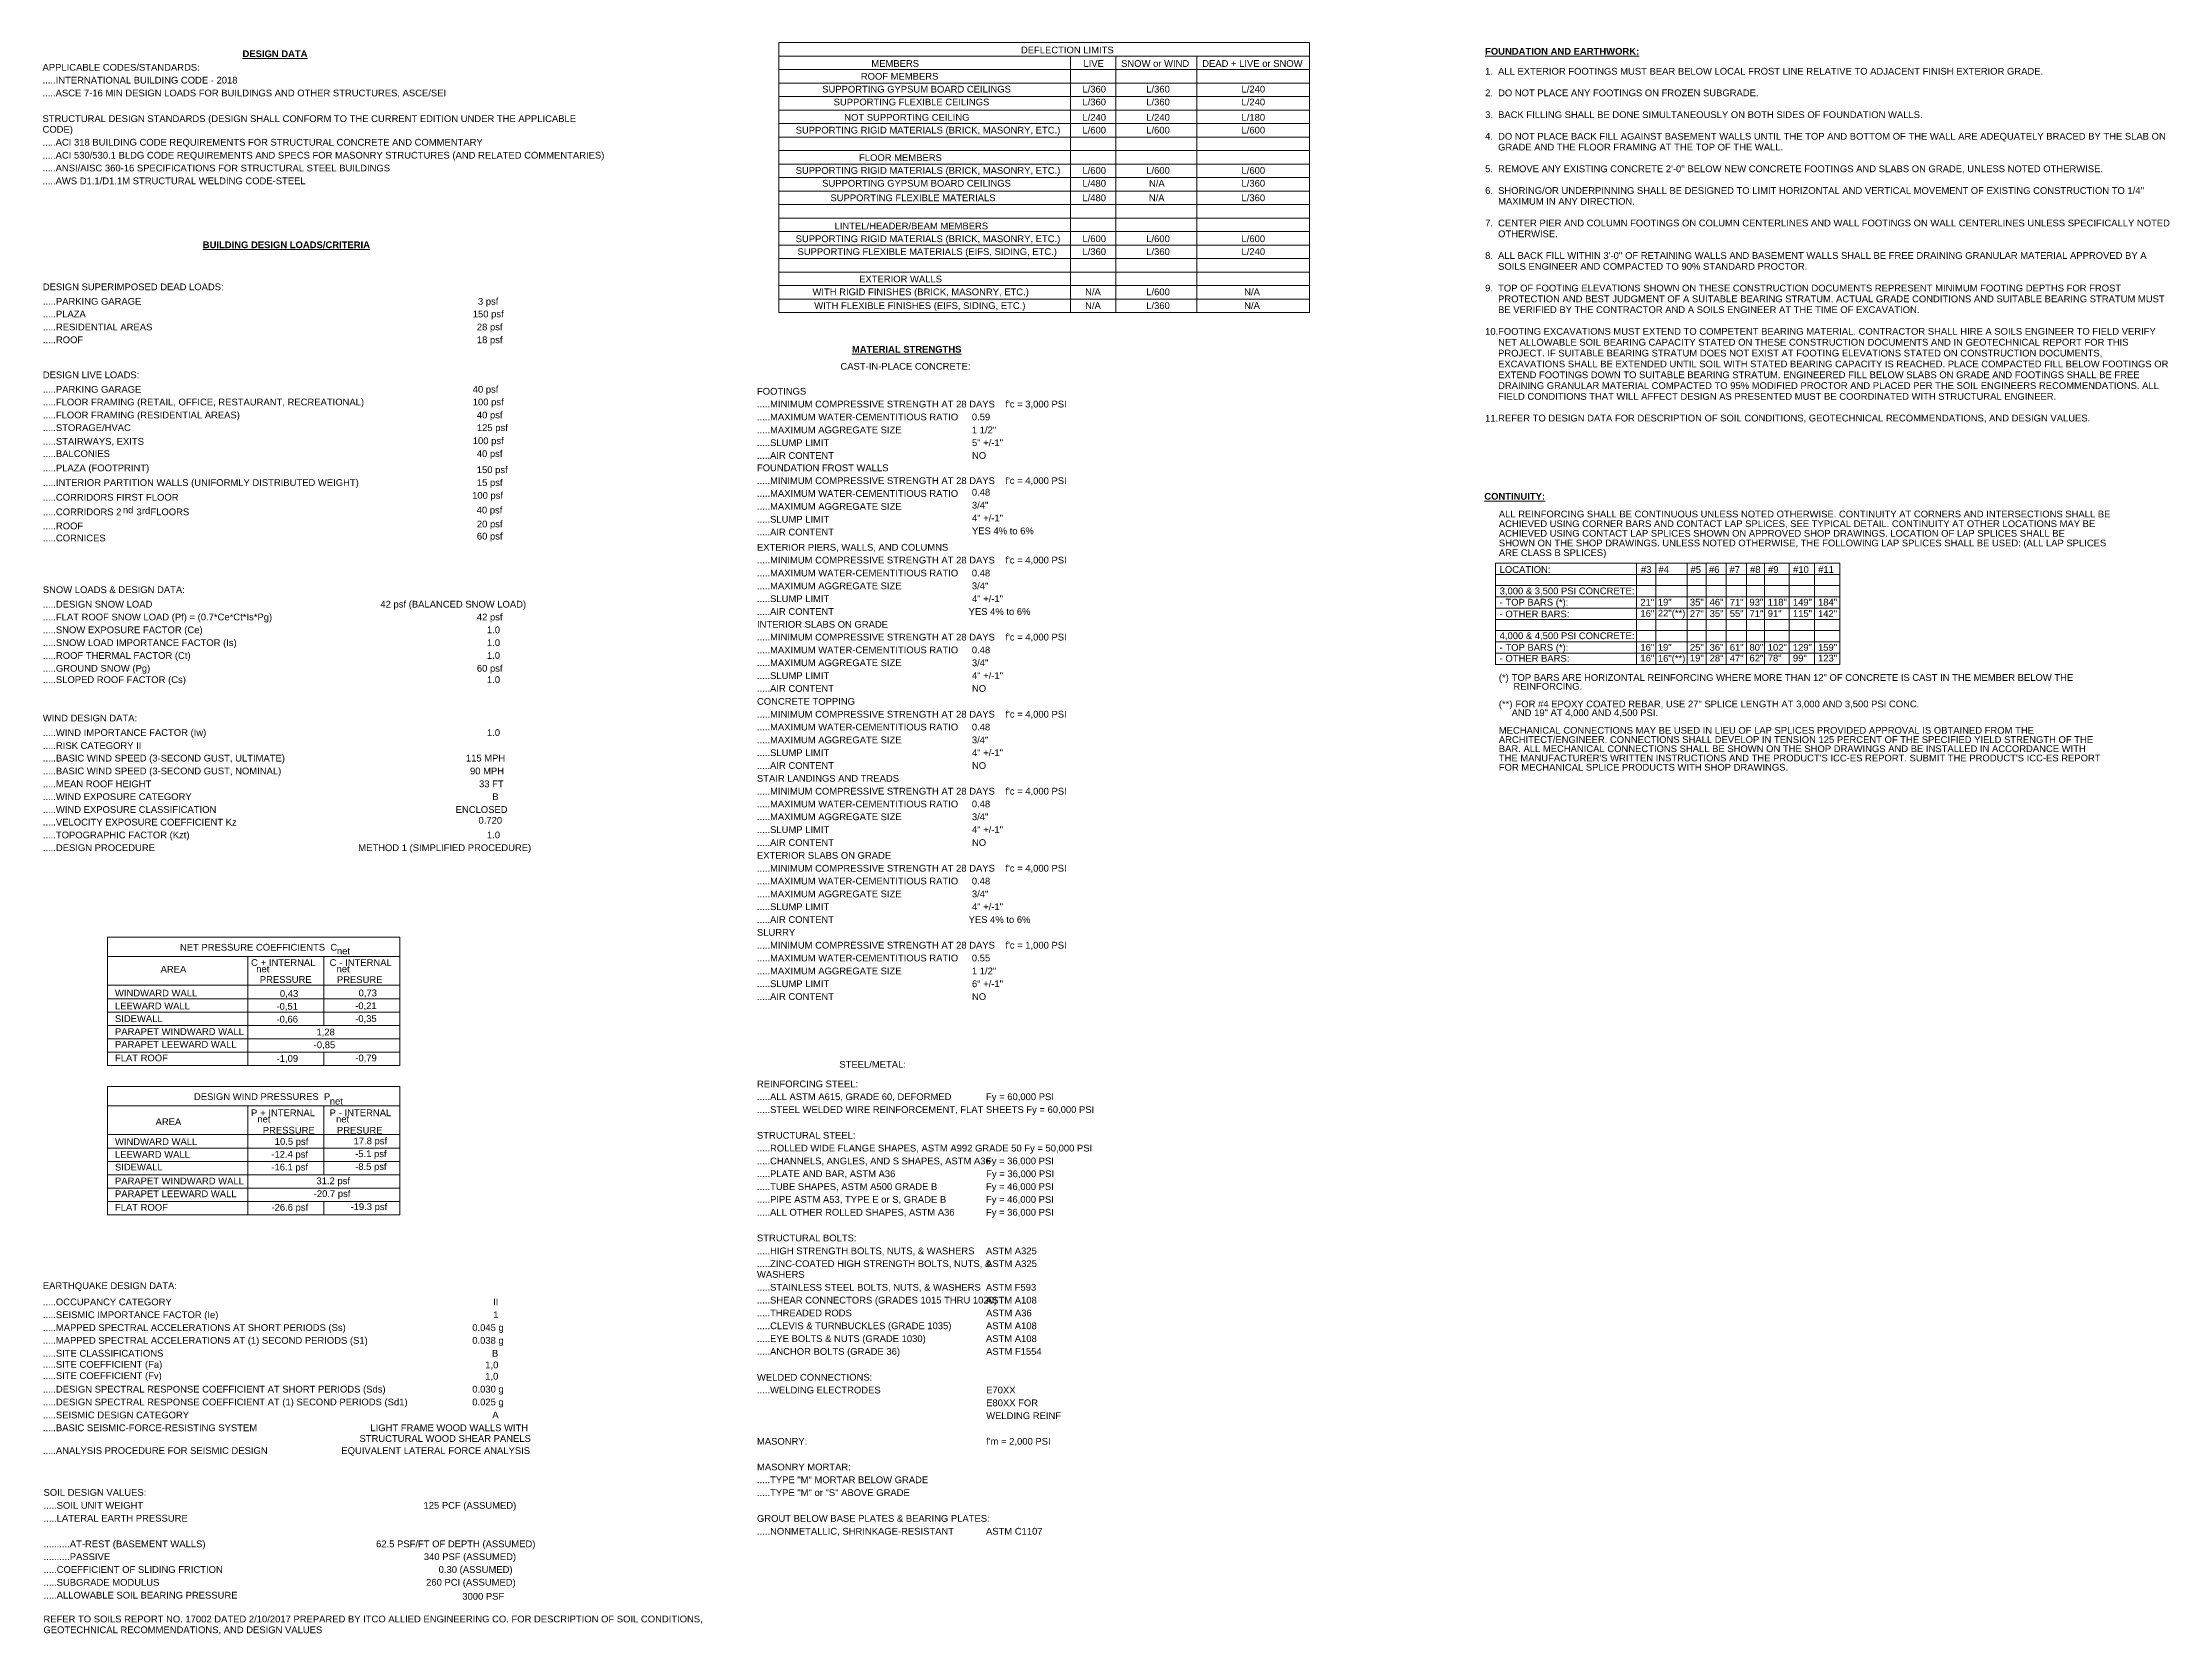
# Model space of a CAD drawing. Header units: inches. Extents: x -0.3 to 30.7, y 7.3 to 30.5.
import ezdxf

# ---------------------------------------------------------------- set-up
doc = ezdxf.new("R2010")
doc.units = ezdxf.units.IN
doc.header["$MEASUREMENT"] = 0
doc.layers.add('A-DETL-THIN', color=7, linetype='Continuous', lineweight=18)
doc.layers.add('G-ANNO-TEXT', color=7, linetype='Continuous', lineweight=9)
doc.styles.add('Arial', font='arial.ttf', dxfattribs={"height": 0.098425})
doc.styles.add('Arial_B', font='', dxfattribs={"height": 0.098425})
doc.styles.get('Arial_B').set_extended_font_data('Arial', bold=True)

msp = doc.modelspace()

# ---------------------------------------------------------------- texts
at = {"layer": 'G-ANNO-TEXT', "attachment_point": 1}
for s, insert, char_height, width, style in [('\\LDESIGN DATA', (2.581, 30.412), 0.09843, 1.13941, 'Arial_B'), ('DEFLECTION LIMITS', (13.928, 30.467), 0.09843, 1.63809, 'Arial'), ('\\LFOUNDATION AND EARTHWORK:', (20.694, 30.448), 0.09843, 2.70175, 'Arial_B'), ('APPLICABLE CODES/STANDARDS:', (-0.334, 30.214), 0.09843, 2.77119, 'Arial'), ('ROOF MEMBERS', (11.594, 30.083), 0.09843, 1.36034, 'Arial'), ('MEMBERS', (11.747, 30.27), 0.0984, 0.83325, 'Arial'), ('LIVE', (14.839, 30.27), 0.0984, 0.35981, 'Arial'), ('SNOW or WIND', (15.388, 30.27), 0.09843, 1.21831, 'Arial'), ('DEAD + LIVE or SNOW', (16.57, 30.27), 0.09843, 1.78012, 'Arial'), ('1.', (20.694, 30.157), 0.0984, 0.13887, 'Arial'), ('ALL EXTERIOR FOOTINGS MUST BEAR BELOW LOCAL FROST LINE RELATIVE TO ADJACENT FINISH EXTERIOR GRADE.', (20.883, 30.157), 0.09843, 9.63919, 'Arial'), ('.....INTERNATIONAL BUILDING CODE - 2018', (-0.334, 30.027), 0.09843, 3.44978, 'Arial'), ('.....ASCE 7-16 MIN DESIGN LOADS FOR BUILDINGS AND OTHER STRUCTURES, ASCE/SEI', (-0.334, 29.84), 0.09843, 7.12997, 'Arial'), ('SUPPORTING GYPSUM BOARD CEILINGS', (11.031, 29.896), 0.09843, 3.32669, 'Arial'), ('L/360', (14.824, 29.896), 0.0984, 0.41347, 'Arial'), ('L/360', (15.754, 29.896), 0.0984, 0.41347, 'Arial'), ('L/240', (17.143, 29.896), 0.0984, 0.41347, 'Arial'), ('2.', (20.694, 29.842), 0.0984, 0.13887, 'Arial'), ('DO NOT PLACE ANY FOOTINGS ON FROZEN SUBGRADE.', (20.883, 29.842), 0.09843, 4.59866, 'Arial'), ('STRUCTURAL DESIGN STANDARDS (DESIGN SHALL CONFORM TO THE CURRENT EDITION UNDER THE APPLICABLE', (-0.334, 29.466), 0.09843, 9.42456, 'Arial'), ('SUPPORTING FLEXIBLE CEILINGS', (11.198, 29.709), 0.09843, 2.74594, 'Arial'), ('NOT SUPPORTING CEILING', (11.352, 29.485), 0.09843, 2.21569, 'Arial'), ('L/360', (14.824, 29.709), 0.0984, 0.41347, 'Arial'), ('L/240', (14.824, 29.485), 0.0984, 0.41347, 'Arial'), ('L/360', (15.754, 29.709), 0.0984, 0.41347, 'Arial'), ('L/240', (15.754, 29.485), 0.0984, 0.41347, 'Arial'), ('L/240', (17.143, 29.709), 0.0984, 0.41347, 'Arial'), ('L/180', (17.143, 29.485), 0.0984, 0.41347, 'Arial'), ('3.', (20.694, 29.524), 0.0984, 0.13887, 'Arial'), ('BACK FILLING SHALL BE DONE SIMULTANEOUSLY ON BOTH SIDES OF FOUNDATION WALLS.', (20.883, 29.524), 0.09843, 7.49609, 'Arial'), ('CODE)', (-0.334, 29.31), 0.0984, 0.53656, 'Arial'), ('SUPPORTING RIGID MATERIALS (BRICK, MASONRY, ETC.)', (10.644, 29.298), 0.09843, 4.67756, 'Arial'), ('L/600', (14.824, 29.298), 0.0984, 0.41347, 'Arial'), ('L/600', (15.754, 29.298), 0.0984, 0.41347, 'Arial'), ('L/600', (17.143, 29.298), 0.0984, 0.41347, 'Arial'), ('4.', (20.694, 29.209), 0.0984, 0.13887, 'Arial'), ('DO NOT PLACE BACK FILL AGAINST BASEMENT WALLS UNTIL THE TOP AND BOTTOM OF THE WALL ARE ADEQUATELY BRACED BY THE SLAB ON', (20.883, 29.209), 0.098425, 11.80753, 'Arial'), ('.....ACI 318 BUILDING CODE REQUIREMENTS FOR STRUCTURAL CONCRETE AND COMMENTARY', (-0.334, 29.122), 0.09843, 7.77069, 'Arial'), ('.....ACI 530/530.1 BLDG CODE REQUIREMENTS AND SPECS FOR MASONRY STRUCTURES (AND RELATED COMMENTARIES)', (-0.334, 28.933), 0.098425, 9.91062, 'Arial'), ('FLOOR MEMBERS', (11.568, 28.898), 0.09843, 1.45188, 'Arial'), ('GRADE AND THE FLOOR FRAMING AT THE TOP OF THE WALL.', (20.883, 29.051), 0.09843, 5.04684, 'Arial'), ('.....ANSI/AISC 360-16 SPECIFICATIONS FOR STRUCTURAL STEEL BUILDINGS', (-0.334, 28.746), 0.09843, 6.14206, 'Arial'), ('.....AWS D1.1/D1.1M STRUCTURAL WELDING CODE-STEEL', (-0.334, 28.559), 0.09843, 4.66178, 'Arial'), ('SUPPORTING RIGID MATERIALS (BRICK, MASONRY, ETC.)', (10.644, 28.711), 0.09843, 4.67756, 'Arial'), ('SUPPORTING GYPSUM BOARD CEILINGS', (11.031, 28.524), 0.09843, 3.32669, 'Arial'), ('L/600', (14.824, 28.711), 0.0984, 0.41347, 'Arial'), ('L/480', (14.824, 28.524), 0.0984, 0.41347, 'Arial'), ('L/600', (15.754, 28.711), 0.0984, 0.41347, 'Arial'), ('N/A', (15.794, 28.524), 0.0984, 0.27775, 'Arial'), ('L/600', (17.143, 28.711), 0.0984, 0.41347, 'Arial'), ('L/360', (17.143, 28.524), 0.0984, 0.41347, 'Arial'), ('5.', (20.694, 28.735), 0.0984, 0.13887, 'Arial'), ("REMOVE ANY EXISTING CONCRETE 2'-0'' BELOW NEW CONCRETE FOOTINGS AND SLABS ON GRADE, UNLESS NOTED OTHERWISE.", (20.883, 28.735), 0.098425, 10.70284, 'Arial'), ('SUPPORTING FLEXIBLE MATERIALS', (11.151, 28.312), 0.09843, 2.91006, 'Arial'), ('L/480', (14.824, 28.312), 0.0984, 0.41347, 'Arial'), ('N/A', (15.792, 28.312), 0.0984, 0.27775, 'Arial'), ('L/360', (17.143, 28.312), 0.0984, 0.41347, 'Arial'), ('6.', (20.694, 28.418), 0.0984, 0.13887, 'Arial'), ("SHORING/OR UNDERPINNING SHALL BE DESIGNED TO LIMIT HORIZONTAL AND VERTICAL MOVEMENT OF EXISTING CONSTRUCTION TO 1/4''", (20.883, 28.418), 0.098425, 11.41616, 'Arial'), ('MAXIMUM IN ANY DIRECTION.', (20.883, 28.26), 0.09843, 2.41138, 'Arial'), ('LINTEL/HEADER/BEAM MEMBERS', (11.211, 27.902), 0.09843, 2.69859, 'Arial'), ('7.', (20.694, 27.945), 0.0984, 0.13887, 'Arial'), ('CENTER PIER AND COLUMN FOOTINGS ON COLUMN CENTERLINES AND WALL FOOTINGS ON WALL CENTERLINES UNLESS SPECIFICALLY NOTED', (20.883, 27.945), 0.098425, 11.8675, 'Arial'), ('\\LBUILDING DESIGN LOADS/CRITERIA', (2.002, 27.627), 0.09843, 2.94478, 'Arial_B'), ('SUPPORTING RIGID MATERIALS (BRICK, MASONRY, ETC.)', (10.644, 27.715), 0.09843, 4.67756, 'Arial'), ('L/600', (14.824, 27.715), 0.0984, 0.41347, 'Arial'), ('L/600', (15.754, 27.715), 0.0984, 0.41347, 'Arial'), ('L/600', (17.143, 27.715), 0.0984, 0.41347, 'Arial'), ('OTHERWISE.', (20.883, 27.787), 0.0984, 1.06366, 'Arial'), ('SUPPORTING FLEXIBLE MATERIALS (EIFS, SIDING, ETC.)', (10.671, 27.528), 0.09843, 4.58603, 'Arial'), ('L/360', (14.824, 27.528), 0.0984, 0.41347, 'Arial'), ('L/360', (15.754, 27.528), 0.0984, 0.41347, 'Arial'), ('L/240', (17.143, 27.528), 0.0984, 0.41347, 'Arial'), ('8.', (20.694, 27.47), 0.0984, 0.13887, 'Arial'), ("ALL BACK FILL WITHIN 3'-0'' OF RETAINING WALLS AND BASEMENT WALLS SHALL BE FREE DRAINING GRANULAR MATERIAL APPROVED BY A", (20.883, 27.471), 0.098425, 11.45719, 'Arial'), ('SOILS ENGINEER AND COMPACTED TO 90% STANDARD PROCTOR.', (20.883, 27.312), 0.09843, 5.46031, 'Arial'), ('DESIGN SUPERIMPOSED DEAD LOADS:', (-0.33, 27.014), 0.09843, 3.18972, 'Arial'), ('EXTERIOR WALLS', (11.57, 27.129), 0.09843, 1.46766, 'Arial'), ('9.', (20.694, 26.996), 0.0984, 0.13887, 'Arial'), ('TOP OF FOOTING ELEVATIONS SHOWN ON THESE CONSTRUCTION DOCUMENTS REPRESENT MINIMUM FOOTING DEPTHS FOR FROST', (20.883, 26.996), 0.098425, 11.01531, 'Arial'), ('.....PARKING GARAGE', (-0.33, 26.803), 0.09843, 5.68125, 'Arial'), ('  3 psf', (5.937, 26.803), 0.0984, 0.54603, 'Arial'), ('WITH RIGID FINISHES (BRICK, MASONRY, ETC.)', (10.889, 26.941), 0.09843, 3.838, 'Arial'), ('WITH FLEXIBLE FINISHES (EIFS, SIDING, ETC.)', (10.915, 26.741), 0.09843, 3.74647, 'Arial'), ('N/A', (14.863, 26.941), 0.0984, 0.27775, 'Arial'), ('N/A', (14.863, 26.741), 0.0984, 0.27775, 'Arial'), ('L/600', (15.754, 26.941), 0.0984, 0.41347, 'Arial'), ('L/360', (15.754, 26.741), 0.0984, 0.41347, 'Arial'), ('N/A', (17.182, 26.941), 0.0984, 0.27775, 'Arial'), ('N/A', (17.182, 26.741), 0.0984, 0.27775, 'Arial'), ('PROTECTION AND BEST JUDGMENT OF A SUITABLE BEARING STRATUM. ACTUAL GRADE CONDITIONS AND SUITABLE BEARING STRATUM MUST', (20.883, 26.839), 0.098425, 11.78228, 'Arial'), ('BE VERIFIED BY THE CONTRACTOR AND A SOILS ENGINEER AT THE TIME OF EXCAVATION.', (20.883, 26.681), 0.09843, 7.45191, 'Arial'), ('.....PLAZA', (-0.33, 26.618), 0.0984, 5.68125, 'Arial'), ('.....RESIDENTIAL AREAS', (-0.33, 26.429), 0.09843, 3.48134, 'Arial'), ('150 psf', (5.937, 26.618), 0.0984, 0.54603, 'Arial'), ('28 psf', (5.997, 26.429), 0.0984, 0.4545, 'Arial'), ('10.', (20.694, 26.364), 0.0984, 0.23041, 'Arial'), ('FOOTING EXCAVATIONS MUST EXTEND TO COMPETENT BEARING MATERIAL. CONTRACTOR SHALL HIRE A SOILS ENGINEER TO FIELD VERIFY', (20.883, 26.365), 0.098425, 11.62131, 'Arial'), ('.....ROOF', (-0.33, 26.242), 0.0984, 3.48134, 'Arial'), ('18 psf', (5.997, 26.242), 0.0984, 0.4545, 'Arial'), ('\\LMATERIAL STRENGTHS', (11.464, 26.104), 0.09843, 1.92531, 'Arial_B'), ('NET ALLOWABLE SOIL BEARING CAPACITY STATED ON THESE CONSTRUCTION DOCUMENTS AND IN GEOTECHNICAL REPORT FOR THIS', (20.883, 26.207), 0.098425, 11.15103, 'Arial'), ('PROJECT. IF SUITABLE BEARING STRATUM DOES NOT EXIST AT FOOTING ELEVATIONS STATED ON CONSTRUCTION DOCUMENTS,', (20.883, 26.048), 0.098425, 10.69337, 'Arial'), ('CAST-IN-PLACE CONCRETE:', (11.297, 25.856), 0.09843, 2.29775, 'Arial'), ('EXCAVATIONS SHALL BE EXTENDED UNTIL SOIL WITH STATED BEARING CAPACITY IS REACHED. PLACE COMPACTED FILL BELOW FOOTINGS OR', (20.883, 25.89), 0.098425, 11.85487, 'Arial'), ('EXTEND FOOTINGS DOWN TO SUITABLE BEARING STRATUM. ENGINEERED FILL BELOW SLABS ON GRADE AND FOOTINGS SHALL BE FREE', (20.883, 25.732), 0.098425, 11.34041, 'Arial'), ('DESIGN LIVE LOADS:', (-0.33, 25.731), 0.09843, 1.70122, 'Arial'), ('.....PARKING GARAGE', (-0.33, 25.52), 0.09843, 5.68125, 'Arial'), ('40 psf', (5.937, 25.52), 0.0984, 0.54603, 'Arial'), ('FOOTINGS', (10.08, 25.492), 0.0984, 0.87112, 'Arial'), ('DRAINING GRANULAR MATERIAL COMPACTED TO 95% MODIFIED PROCTOR AND PLACED PER THE SOIL ENGINEERS RECOMMENDATIONS. ALL', (20.883, 25.575), 0.098425, 11.65603, 'Arial'), ('.....FLOOR FRAMING (RETAIL, OFFICE, RESTAURANT, RECREATIONAL)', (-0.33, 25.335), 0.09843, 5.68125, 'Arial'), ('.....FLOOR FRAMING (RESIDENTIAL AREAS)', (-0.33, 25.146), 0.09843, 3.48134, 'Arial'), ('100 psf', (5.937, 25.335), 0.0984, 0.54603, 'Arial'), ('40 psf', (5.997, 25.146), 0.0984, 0.4545, 'Arial'), (".....MINIMUM COMPRESSIVE STRENGTH AT 28 DAYS    f'c = 3,000 PSI", (10.08, 25.305), 0.09843, 5.47294, 'Arial'), ('.....MAXIMUM WATER-CEMENTITIOUS RATIO', (10.08, 25.118), 0.09843, 3.56341, 'Arial'), ('0.59', (13.212, 25.118), 0.0984, 0.32194, 'Arial'), ('FIELD CONDITIONS THAT WILL AFFECT DESIGN AS PRESENTED MUST BE COORDINATED WITH STRUCTURAL ENGINEER.', (20.883, 25.417), 0.09843, 9.88222, 'Arial'), ('.....STORAGE/HVAC', (-0.33, 24.961), 0.09843, 3.48134, 'Arial'), ('125 psf', (5.997, 24.961), 0.0984, 0.4545, 'Arial'), ('.....MAXIMUM AGGREGATE SIZE', (10.08, 24.929), 0.09843, 2.55025, 'Arial'), ('1 1/2"', (13.213, 24.929), 0.0984, 0.42925, 'Arial'), ('11.', (20.694, 25.099), 0.0984, 0.23041, 'Arial'), ('REFER TO DESIGN DATA FOR DESCRIPTION OF SOIL CONDITIONS, GEOTECHNICAL RECOMMENDATIONS, AND DESIGN VALUES.', (20.883, 25.101), 0.098425, 10.45981, 'Arial'), ('.....STAIRWAYS, EXITS', (-0.33, 24.761), 0.09843, 1.80222, 'Arial'), ('.....BALCONIES', (-0.33, 24.583), 0.09843, 1.18675, 'Arial'), ('100 psf', (5.937, 24.77), 0.0984, 0.54603, 'Arial'), ('40 psf', (5.996, 24.583), 0.0984, 0.4545, 'Arial'), ('.....SLUMP LIMIT', (10.08, 24.742), 0.09843, 1.27828, 'Arial'), ('.....AIR CONTENT', (10.08, 24.556), 0.09843, 1.36981, 'Arial'), ('5" +/-1"', (13.214, 24.742), 0.0984, 0.55234, 'Arial'), ('NO', (13.214, 24.556), 0.0984, 0.24934, 'Arial'), ('.....PLAZA (FOOTPRINT)', (-0.33, 24.375), 0.09843, 4.37772, 'Arial'), ('150 psf', (5.996, 24.348), 0.0984, 0.4545, 'Arial'), ('FOUNDATION FROST WALLS', (10.08, 24.376), 0.09843, 2.22349, 'Arial'), (".....MINIMUM COMPRESSIVE STRENGTH AT 28 DAYS    f'c = 4,000 PSI", (10.08, 24.189), 0.09843, 5.47294, 'Arial'), ('.....INTERIOR PARTITION WALLS (UNIFORMLY DISTRIBUTED WEIGHT)', (-0.33, 24.161), 0.09843, 5.61181, 'Arial'), ('.....CORRIDORS FIRST FLOOR', (-0.33, 23.947), 0.09843, 2.40191, 'Arial'), ('100 psf', (5.928, 23.974), 0.0984, 0.54603, 'Arial'), ('15 psf', (5.997, 24.161), 0.0984, 0.4545, 'Arial'), ('.....MAXIMUM WATER-CEMENTITIOUS RATIO', (10.08, 24.002), 0.09843, 3.56341, 'Arial'), ('0.48', (13.212, 24.02), 0.0984, 0.32194, 'Arial'), ('\\LCONTINUITY:', (20.682, 23.961), 0.09843, 1.06997, 'Arial_B'), ('.....CORRIDORS 2', (-0.33, 23.734), 0.09843, 1.39191, 'Arial'), ('nd', (0.837, 23.762), 0.0984, 0.17991, 'Arial'), (' 3', (0.997, 23.734), 0.0984, 0.13887, 'Arial'), ('rd', (1.114, 23.751), 0.0984, 0.14834, 'Arial'), (' FLOORS', (1.201, 23.734), 0.0984, 0.72909, 'Arial'), ('40 psf', (5.994, 23.76), 0.0984, 0.4545, 'Arial'), ('.....MAXIMUM AGGREGATE SIZE', (10.08, 23.813), 0.09843, 2.55025, 'Arial'), ('.....SLUMP LIMIT', (10.08, 23.626), 0.09843, 1.27828, 'Arial'), ('4" +/-1"', (13.214, 23.644), 0.0984, 0.55234, 'Arial'), ('3/4"', (13.213, 23.831), 0.0984, 0.42925, 'Arial'), ('ALL REINFORCING SHALL BE CONTINUOUS UNLESS NOTED OTHERWISE. CONTINUITY AT CORNERS AND INTERSECTIONS SHALL BE', (20.894, 23.702), 0.098425, 10.81331, 'Arial'), ('.....ROOF', (-0.33, 23.529), 0.0984, 1.11416, 'Arial'), ('.....CORNICES', (-0.33, 23.353), 0.09843, 1.11416, 'Arial'), ('20 psf', (5.997, 23.557), 0.0984, 0.4545, 'Arial'), ('60 psf', (5.997, 23.38), 0.0984, 0.4545, 'Arial'), ('.....AIR CONTENT', (10.08, 23.439), 0.09843, 1.36981, 'Arial'), ('YES 4% to 6%', (13.214, 23.457), 0.09843, 1.03991, 'Arial'), ('ACHIEVED USING CORNER BARS AND CONTACT LAP SPLICES, SEE TYPICAL DETAIL. CONTINUITY AT OTHER LOCATIONS MAY BE', (20.894, 23.561), 0.098425, 10.54187, 'Arial'), ('ACHIEVED USING CONTACT LAP SPLICES SHOWN ON APPROVED SHOP DRAWINGS. LOCATION OF LAP SPLICES SHALL BE', (20.894, 23.421), 0.09843, 10.00216, 'Arial'), ('SHOWN ON THE SHOP DRAWINGS. UNLESS NOTED OTHERWISE, THE FOLLOWING LAP SPLICES SHALL BE USED: (ALL LAP SPLICES', (20.894, 23.28), 0.098425, 10.75019, 'Arial'), ('EXTERIOR PIERS, WALLS, AND COLUMNS', (10.08, 23.218), 0.09843, 3.38034, 'Arial'), (".....MINIMUM COMPRESSIVE STRENGTH AT 28 DAYS    f'c = 4,000 PSI", (10.08, 23.031), 0.09843, 5.47294, 'Arial'), ('ARE CLASS B SPLICES)', (20.894, 23.139), 0.09843, 1.89375, 'Arial'), ('.....MAXIMUM WATER-CEMENTITIOUS RATIO', (10.08, 22.842), 0.09843, 3.56341, 'Arial'), ('.....MAXIMUM AGGREGATE SIZE', (10.08, 22.655), 0.09843, 2.55025, 'Arial'), ('0.48', (13.212, 22.842), 0.0984, 0.32194, 'Arial'), ('3/4"', (13.213, 22.655), 0.0984, 0.29037, 'Arial'), ('LOCATION:', (20.906, 22.894), 0.0984, 0.89953, 'Arial'), ('#3', (22.966, 22.894), 0.0984, 0.18306, 'Arial'), ('#4', (23.221, 22.894), 0.0984, 0.18306, 'Arial'), ('#5', (23.688, 22.894), 0.0984, 0.18306, 'Arial'), ('#6', (23.957, 22.894), 0.0984, 0.18306, 'Arial'), ('#7', (24.256, 22.894), 0.0984, 0.18306, 'Arial'), ('#8', (24.556, 22.894), 0.0984, 0.18306, 'Arial'), ('#9', (24.818, 22.894), 0.0984, 0.18306, 'Arial'), ('#10', (25.183, 22.894), 0.0984, 0.27459, 'Arial'), ('#11', (25.549, 22.894), 0.0984, 0.27459, 'Arial'), ('SNOW LOADS & DESIGN DATA:', (-0.33, 22.599), 0.09843, 2.51553, 'Arial'), ('.....DESIGN SNOW LOAD', (-0.33, 22.388), 0.09843, 1.94425, 'Arial'), ('42 psf (BALANCED SNOW LOAD)', (4.591, 22.388), 0.09843, 2.57866, 'Arial'), ('.....SLUMP LIMIT', (10.08, 22.468), 0.09843, 1.27828, 'Arial'), ('4" +/-1"', (13.214, 22.468), 0.0984, 0.55234, 'Arial'), ('3,000 & 3,500 PSI CONCRETE:', (20.906, 22.582), 0.09843, 2.37666, 'Arial'), ('- TOP BARS (*):', (20.906, 22.417), 0.09843, 1.22147, 'Arial'), ('21"', (22.957, 22.416), 0.0984, 0.24303, 'Arial'), ('19"', (23.211, 22.417), 0.0984, 0.24303, 'Arial'), ('35"', (23.679, 22.417), 0.0984, 0.24303, 'Arial'), ('46"', (23.966, 22.417), 0.0984, 0.24303, 'Arial'), ('71"', (24.26, 22.416), 0.0984, 0.24303, 'Arial'), ('93"', (24.547, 22.417), 0.0984, 0.24303, 'Arial'), ('118"', (24.814, 22.417), 0.0984, 0.33456, 'Arial'), ('149"', (25.18, 22.417), 0.0984, 0.33456, 'Arial'), ('184"', (25.546, 22.417), 0.0984, 0.33456, 'Arial'), ('.....FLAT ROOF SNOW LOAD (Pf) = (0.7*Ce*Ct*Is*Pg)', (-0.33, 22.201), 0.09843, 4.07787, 'Arial'), ('.....SNOW EXPOSURE FACTOR (Ce)', (-0.33, 22.014), 0.09843, 2.83431, 'Arial'), ('42 psf', (5.997, 22.201), 0.0984, 0.4545, 'Arial'), ('1.0', (6.144, 22.014), 0.0984, 0.23041, 'Arial'), ('.....AIR CONTENT', (10.08, 22.281), 0.09843, 1.36981, 'Arial'), ('INTERIOR SLABS ON GRADE', (10.08, 22.094), 0.09843, 2.31353, 'Arial'), ('YES 4% to 6%', (13.165, 22.281), 0.09843, 1.09206, 'Arial'), ('- OTHER BARS:', (20.906, 22.246), 0.09843, 1.23409, 'Arial'), ('16"', (22.958, 22.253), 0.0984, 0.24303, 'Arial'), ('22"(**)', (23.212, 22.258), 0.0984, 0.48922, 'Arial'), ('27"', (23.679, 22.251), 0.0984, 0.24303, 'Arial'), ('35"', (23.967, 22.253), 0.0984, 0.24303, 'Arial'), ('55"', (24.26, 22.253), 0.0984, 0.24303, 'Arial'), ('71"', (24.548, 22.251), 0.0984, 0.24303, 'Arial'), ('91"', (24.814, 22.253), 0.0984, 0.24303, 'Arial'), ('115"', (25.181, 22.253), 0.0984, 0.33456, 'Arial'), ('142"', (25.546, 22.251), 0.0984, 0.33456, 'Arial'), ('.....SNOW LOAD IMPORTANCE FACTOR (Is)', (-0.33, 21.827), 0.09843, 3.44031, 'Arial'), ('1.0', (6.144, 21.827), 0.0984, 0.23041, 'Arial'), (".....MINIMUM COMPRESSIVE STRENGTH AT 28 DAYS    f'c = 4,000 PSI", (10.08, 21.908), 0.09843, 5.47294, 'Arial'), ('.....MAXIMUM WATER-CEMENTITIOUS RATIO', (10.08, 21.721), 0.09843, 3.56341, 'Arial'), ('0.48', (13.212, 21.721), 0.0984, 0.32194, 'Arial'), ('4,000 & 4,500 PSI CONCRETE:', (20.906, 21.928), 0.09843, 2.37666, 'Arial'), ('- TOP BARS (*):', (20.906, 21.758), 0.09843, 1.22147, 'Arial'), ('16"', (22.957, 21.758), 0.0984, 0.24303, 'Arial'), ('19"', (23.211, 21.758), 0.0984, 0.24303, 'Arial'), ('25"', (23.679, 21.758), 0.0984, 0.24303, 'Arial'), ('36"', (23.966, 21.758), 0.0984, 0.24303, 'Arial'), ('61"', (24.26, 21.758), 0.0984, 0.24303, 'Arial'), ('80"', (24.547, 21.758), 0.0984, 0.24303, 'Arial'), ('102"', (24.814, 21.758), 0.0984, 0.33456, 'Arial'), ('129"', (25.18, 21.758), 0.0984, 0.33456, 'Arial'), ('159"', (25.546, 21.758), 0.0984, 0.33456, 'Arial'), ('.....ROOF THERMAL FACTOR (Ct)', (-0.33, 21.64), 0.09843, 2.61653, 'Arial'), ('.....GROUND SNOW (Pg)', (-0.33, 21.453), 0.09843, 1.91269, 'Arial'), ('60 psf', (5.997, 21.453), 0.0984, 0.4545, 'Arial'), ('1.0', (6.144, 21.64), 0.0984, 0.23041, 'Arial'), ('.....MAXIMUM AGGREGATE SIZE', (10.08, 21.534), 0.09843, 2.55025, 'Arial'), ('3/4"', (13.213, 21.534), 0.0984, 0.29037, 'Arial'), ('- OTHER BARS:', (20.906, 21.599), 0.09843, 1.23409, 'Arial'), ('16"', (22.958, 21.602), 0.0984, 0.24303, 'Arial'), ('16"(**)', (23.212, 21.599), 0.0984, 0.48922, 'Arial'), ('19"', (23.679, 21.602), 0.0984, 0.24303, 'Arial'), ('28"', (23.967, 21.602), 0.0984, 0.24303, 'Arial'), ('47"', (24.26, 21.601), 0.0984, 0.24303, 'Arial'), ('62"', (24.548, 21.602), 0.0984, 0.24303, 'Arial'), ('78"', (24.814, 21.602), 0.0984, 0.24303, 'Arial'), ('99"', (25.181, 21.602), 0.0984, 0.24303, 'Arial'), ('123"', (25.546, 21.602), 0.0984, 0.33456, 'Arial'), ('.....SLOPED ROOF FACTOR (Cs)', (-0.33, 21.288), 0.09843, 2.53447, 'Arial'), ('1.0', (6.144, 21.288), 0.0984, 0.23041, 'Arial'), ('.....SLUMP LIMIT', (10.08, 21.347), 0.09843, 1.27828, 'Arial'), ('.....AIR CONTENT', (10.08, 21.16), 0.09843, 1.36981, 'Arial'), ('4" +/-1"', (13.214, 21.347), 0.0984, 0.55234, 'Arial'), ('NO', (13.214, 21.16), 0.0984, 0.24934, 'Arial'), ('(*) ', (20.894, 21.319), 0.0984, 0.22725, 'Arial'), ('TOP BARS ARE HORIZONTAL REINFORCING WHERE MORE THAN 12" OF CONCRETE IS CAST IN THE MEMBER BELOW THE', (21.082, 21.319), 0.09843, 9.92956, 'Arial'), ('REINFORCING.', (21.107, 21.19), 0.09843, 1.212, 'Arial'), ('CONCRETE TOPPING', (10.08, 20.971), 0.09843, 1.73278, 'Arial'), (".....MINIMUM COMPRESSIVE STRENGTH AT 28 DAYS    f'c = 4,000 PSI", (10.08, 20.784), 0.09843, 5.47294, 'Arial'), ('(**) ', (20.894, 20.934), 0.0984, 0.29353, 'Arial'), ('AND 19" AT 4,000 AND 4,500 PSI.', (21.08, 20.806), 0.09843, 2.58497, 'Arial'), ('FOR #4 EPOXY COATED REBAR, USE 27" SPLICE LENGTH AT 3,000 AND 3,500 PSI CONC.', (21.137, 20.934), 0.09843, 7.12681, 'Arial'), ('WIND DESIGN DATA:', (-0.33, 20.728), 0.09843, 1.67597, 'Arial'), ('.....WIND IMPORTANCE FACTOR (Iw)', (-0.33, 20.517), 0.09843, 2.90059, 'Arial'), ('1.0', (6.144, 20.517), 0.0984, 0.23041, 'Arial'), ('.....MAXIMUM WATER-CEMENTITIOUS RATIO', (10.08, 20.597), 0.09843, 3.56341, 'Arial'), ('0.48', (13.212, 20.597), 0.0984, 0.32194, 'Arial'), ('MECHANICAL CONNECTIONS MAY BE USED IN LIEU OF LAP SPLICES PROVIDED APPROVAL IS OBTAINED FROM THE', (20.894, 20.549), 0.09843, 9.43719, 'Arial'), ('.....RISK CATEGORY II', (-0.33, 20.327), 0.09843, 1.74856, 'Arial'), ('.....MAXIMUM AGGREGATE SIZE', (10.08, 20.41), 0.09843, 2.55025, 'Arial'), ('.....SLUMP LIMIT', (10.08, 20.223), 0.09843, 1.27828, 'Arial'), ('4" +/-1"', (13.214, 20.223), 0.0984, 0.55234, 'Arial'), ('3/4"', (13.213, 20.41), 0.0984, 0.29037, 'Arial'), ('ARCHITECT/ENGINEER. CONNECTIONS SHALL DEVELOP IN TENSION 125 PERCENT OF THE SPECIFIED YIELD STRENGTH OF THE', (20.894, 20.415), 0.098425, 10.504, 'Arial'), ('BAR. ALL MECHANICAL CONNECTIONS SHALL BE SHOWN ON THE SHOP DRAWINGS AND BE INSTALLED IN ACCORDANCE WITH', (20.894, 20.281), 0.098425, 10.38091, 'Arial'), ('.....BASIC WIND SPEED (3-SECOND GUST, ULTIMATE)', (-0.33, 20.144), 0.09843, 4.2925, 'Arial'), ('.....BASIC WIND SPEED (3-SECOND GUST, NOMINAL)', (-0.33, 19.957), 0.09843, 4.22306, 'Arial'), ('115 MPH', (5.837, 20.144), 0.0984, 0.68806, 'Arial'), ('90 MPH', (5.897, 19.957), 0.0984, 0.59653, 'Arial'), ('STAIR LANDINGS AND TREADS', (10.08, 19.849), 0.09843, 2.50922, 'Arial'), ('.....AIR CONTENT', (10.08, 20.036), 0.09843, 1.36981, 'Arial'), ('NO', (13.214, 20.036), 0.0984, 0.24934, 'Arial'), ("THE MANUFACTURER'S WRITTEN INSTRUCTIONS AND THE PRODUCT'S ICC-ES REPORT. SUBMIT THE PRODUCT'S ICC-ES REPORT", (20.894, 20.146), 0.098425, 10.65234, 'Arial'), ('FOR MECHANICAL SPLICE PRODUCTS WITH SHOP DRAWINGS.', (20.894, 20.011), 0.09843, 5.11944, 'Arial'), ('.....MEAN ROOF HEIGHT', (-0.33, 19.769), 0.09843, 1.919, 'Arial'), ('.....WIND EXPOSURE CATEGORY', (-0.33, 19.582), 0.09843, 2.63863, 'Arial'), ('33 FT', (6.029, 19.769), 0.0984, 0.43556, 'Arial'), ('B', (6.222, 19.582), 0.0984, 0.11047, 'Arial'), (".....MINIMUM COMPRESSIVE STRENGTH AT 28 DAYS    f'c = 4,000 PSI", (10.08, 19.662), 0.09843, 5.47294, 'Arial'), ('.....WIND EXPOSURE CLASSIFICATION', (-0.33, 19.395), 0.09843, 3.07419, 'Arial'), ('ENCLOSED', (5.688, 19.395), 0.0984, 0.91216, 'Arial'), ('0.720', (6.021, 19.238), 0.0984, 0.41347, 'Arial'), ('.....MAXIMUM WATER-CEMENTITIOUS RATIO', (10.08, 19.475), 0.09843, 3.56341, 'Arial'), ('.....MAXIMUM AGGREGATE SIZE', (10.08, 19.289), 0.09843, 2.55025, 'Arial'), ('0.48', (13.212, 19.476), 0.0984, 0.32194, 'Arial'), ('3/4"', (13.213, 19.289), 0.0984, 0.29037, 'Arial'), ('.....VELOCITY EXPOSURE COEFFICIENT Kz', (-0.33, 19.211), 0.09843, 3.42769, 'Arial'), ('.....TOPOGRAPHIC FACTOR (Kzt)', (-0.33, 19.024), 0.09843, 2.60075, 'Arial'), ('1.0', (6.144, 19.024), 0.0984, 0.23041, 'Arial'), ('.....SLUMP LIMIT', (10.08, 19.102), 0.09843, 1.27828, 'Arial'), ('.....AIR CONTENT', (10.08, 18.913), 0.09843, 1.36981, 'Arial'), ('4" +/-1"', (13.214, 19.102), 0.0984, 0.55234, 'Arial'), ('NO', (13.214, 18.913), 0.0984, 0.24934, 'Arial'), ('.....DESIGN PROCEDURE', (-0.33, 18.838), 0.09843, 1.98212, 'Arial'), ('METHOD 1 (SIMPLIFIED PROCEDURE)', (4.268, 18.838), 0.09843, 3.04894, 'Arial'), ('EXTERIOR SLABS ON GRADE', (10.08, 18.726), 0.09843, 2.36719, 'Arial'), (".....MINIMUM COMPRESSIVE STRENGTH AT 28 DAYS    f'c = 4,000 PSI", (10.08, 18.539), 0.09843, 5.47294, 'Arial'), ('.....MAXIMUM WATER-CEMENTITIOUS RATIO', (10.08, 18.352), 0.09843, 3.56341, 'Arial'), ('0.48', (13.212, 18.352), 0.0984, 0.32194, 'Arial'), ('.....MAXIMUM AGGREGATE SIZE', (10.08, 18.165), 0.09843, 2.55025, 'Arial'), ('4" +/-1"', (13.214, 17.978), 0.0984, 0.55234, 'Arial'), ('3/4"', (13.213, 18.165), 0.0984, 0.29037, 'Arial'), ('.....SLUMP LIMIT', (10.08, 17.978), 0.09843, 1.27828, 'Arial'), ('.....AIR CONTENT', (10.08, 17.791), 0.09843, 1.36981, 'Arial'), ('YES 4% to 6%', (13.165, 17.791), 0.09843, 1.09206, 'Arial'), ('NET PRESSURE COEFFICIENTS  C', (1.669, 17.387), 0.09843, 2.7775, 'Arial'), ('SLURRY', (10.08, 17.604), 0.0984, 0.67228, 'Arial'), (".....MINIMUM COMPRESSIVE STRENGTH AT 28 DAYS    f'c = 1,000 PSI", (10.08, 17.417), 0.09843, 5.47294, 'Arial'), ('AREA', (1.387, 17.067), 0.0984, 0.45134, 'Arial'), ('C', (2.705, 17.164), 0.0984, 0.11994, 'Arial'), ('net', (2.781, 17.071), 0.0984, 0.22725, 'Arial'), ('^I', (2.833, 17.229), 0.0984, 0.606, 'Arial'), ('^I', (2.833, 17.073), 0.0984, 0.606, 'Arial'), (' + INTERNAL', (2.808, 17.164), 0.09843, 1.01631, 'Arial'), ('C', (3.851, 17.164), 0.0984, 0.11994, 'Arial'), ('^I', (3.957, 17.228), 0.0984, 0.606, 'Arial'), ('^I', (3.957, 17.071), 0.0984, 0.606, 'Arial'), ('net', (3.952, 17.071), 0.0984, 0.22725, 'Arial'), ('net', (3.957, 17.333), 0.0984, 0.22725, 'Arial'), (' - INTERNAL', (3.955, 17.164), 0.09843, 0.97528, 'Arial'), ('.....MAXIMUM WATER-CEMENTITIOUS RATIO', (10.08, 17.23), 0.09843, 3.56341, 'Arial'), ('0.55', (13.212, 17.23), 0.0984, 0.32194, 'Arial'), ('PRESSURE', (2.833, 16.917), 0.0984, 0.91216, 'Arial'), ('PRESURE', (3.957, 16.915), 0.0984, 0.80169, 'Arial'), ('.....MAXIMUM AGGREGATE SIZE', (10.08, 17.042), 0.09843, 2.55025, 'Arial'), ('.....SLUMP LIMIT', (10.08, 16.855), 0.09843, 1.27828, 'Arial'), ('6" +/-1"', (13.214, 16.855), 0.0984, 0.55234, 'Arial'), ('1 1/2"', (13.213, 17.042), 0.0984, 0.42925, 'Arial'), ('WINDWARD WALL', (0.722, 16.719), 0.09843, 1.47081, 'Arial'), ('LEEWARD WALL', (0.722, 16.532), 0.09843, 1.33194, 'Arial'), ('-0,51', (3.076, 16.526), 0.0984, 0.37875, 'Arial'), ('0,43', (3.126, 16.713), 0.0984, 0.32194, 'Arial'), ('-0,21', (4.223, 16.534), 0.0984, 0.37875, 'Arial'), ('0,73', (4.273, 16.721), 0.0984, 0.32194, 'Arial'), ('.....AIR CONTENT', (10.08, 16.668), 0.09843, 1.36981, 'Arial'), ('NO', (13.214, 16.668), 0.0984, 0.24934, 'Arial'), ('SIDEWALL', (0.722, 16.347), 0.0984, 0.84587, 'Arial'), ('PARAPET WINDWARD WALL', (0.722, 16.158), 0.09843, 2.29459, 'Arial'), ('-0,66', (3.076, 16.339), 0.0984, 0.37875, 'Arial'), ('1,28', (3.659, 16.152), 0.0984, 0.32194, 'Arial'), ('-0,35', (4.223, 16.347), 0.0984, 0.37875, 'Arial'), ('PARAPET LEEWARD WALL', (0.722, 15.971), 0.09843, 2.15572, 'Arial'), ('-0,85', (3.619, 15.965), 0.0984, 0.37875, 'Arial'), ('FLAT ROOF', (0.722, 15.774), 0.0984, 0.93425, 'Arial'), ('-1,09', (3.078, 15.766), 0.0984, 0.37875, 'Arial'), ('-0,79', (4.225, 15.774), 0.0984, 0.37875, 'Arial'), ('STEEL/METAL:', (11.281, 15.68), 0.09843, 1.17413, 'Arial'), ('DESIGN WIND PRESSURES  P', (1.873, 15.21), 0.09843, 2.41138, 'Arial'), ('REINFORCING STEEL:', (10.08, 15.395), 0.09843, 1.78644, 'Arial'), ('.....ALL ASTM A615, GRADE 60, DEFORMED', (10.08, 15.208), 0.09843, 3.42769, 'Arial'), ('Fy = 60,000 PSI', (13.419, 15.208), 0.09843, 1.19306, 'Arial'), ('P', (2.705, 14.974), 0.0984, 0.11047, 'Arial'), (' + INTERNAL', (2.801, 14.974), 0.09843, 1.01631, 'Arial'), ('^I', (2.877, 15.033), 0.0984, 0.606, 'Arial'), ('net', (3.853, 15.143), 0.0984, 0.22725, 'Arial'), ('P', (3.851, 14.974), 0.0984, 0.11047, 'Arial'), ('^I', (3.957, 15.033), 0.0984, 0.606, 'Arial'), (' - INTERNAL', (3.947, 14.974), 0.09843, 0.97528, 'Arial'), ('.....STEEL WELDED WIRE REINFORCEMENT, FLAT SHEETS Fy = 60,000 PSI', (10.08, 15.021), 0.09843, 5.96847, 'Arial'), ('AREA', (1.314, 14.843), 0.0984, 0.45134, 'Arial'), ('net', (2.798, 14.882), 0.0984, 0.22725, 'Arial'), ('^I', (2.877, 14.876), 0.0984, 0.606, 'Arial'), ('PRESSURE', (2.877, 14.72), 0.0984, 0.91216, 'Arial'), ('net', (3.945, 14.882), 0.0984, 0.22725, 'Arial'), ('^I', (3.957, 14.876), 0.0984, 0.606, 'Arial'), ('PRESURE', (3.957, 14.72), 0.0984, 0.80169, 'Arial'), ('STRUCTURAL STEEL:', (10.08, 14.646), 0.09843, 1.74225, 'Arial'), ('WINDWARD WALL', (0.722, 14.554), 0.09843, 1.47081, 'Arial'), ('LEEWARD WALL', (0.722, 14.367), 0.09843, 1.33194, 'Arial'), ('-12.4 psf', (3.001, 14.369), 0.0984, 0.65019, 'Arial'), ('10.5 psf', (3.051, 14.556), 0.0984, 0.59337, 'Arial'), ('17.8 psf', (4.2, 14.564), 0.0984, 0.59337, 'Arial'), ('-5.1 psf', (4.223, 14.377), 0.0984, 0.55866, 'Arial'), ('.....ROLLED WIDE FLANGE SHAPES, ASTM A992 GRADE 50 Fy = 50,000 PSI', (10.08, 14.459), 0.09843, 5.91481, 'Arial'), ('.....CHANNELS, ANGLES, AND S SHAPES, ASTM A36', (10.08, 14.272), 0.09843, 4.12522, 'Arial'), ('Fy = 36,000 PSI', (13.418, 14.272), 0.09843, 1.19306, 'Arial'), ('SIDEWALL', (0.722, 14.182), 0.0984, 0.84587, 'Arial'), ('PARAPET WINDWARD WALL', (0.722, 13.981), 0.09843, 2.29459, 'Arial'), ('-16.1 psf', (3.001, 14.182), 0.0984, 0.65019, 'Arial'), ('31.2 psf', (3.659, 13.982), 0.0984, 0.59337, 'Arial'), ('-8.5 psf', (4.223, 14.19), 0.0984, 0.55866, 'Arial'), ('.....PLATE AND BAR, ASTM A36', (10.08, 14.085), 0.09843, 2.44609, 'Arial'), ('Fy = 36,000 PSI', (13.421, 14.085), 0.09843, 1.19306, 'Arial'), ('PARAPET LEEWARD WALL', (0.722, 13.793), 0.09843, 2.15572, 'Arial'), ('-20.7 psf', (3.619, 13.796), 0.0984, 0.65019, 'Arial'), ('.....TUBE SHAPES, ASTM A500 GRADE B', (10.08, 13.898), 0.09843, 3.18466, 'Arial'), ('.....PIPE ASTM A53, TYPE E or S, GRADE B', (10.08, 13.711), 0.09843, 3.34878, 'Arial'), ('Fy = 46,000 PSI', (13.418, 13.898), 0.09843, 1.19306, 'Arial'), ('Fy = 46,000 PSI', (13.418, 13.711), 0.09843, 1.19306, 'Arial'), ('FLAT ROOF', (0.722, 13.596), 0.0984, 0.93425, 'Arial'), ('-26.6 psf', (3.003, 13.596), 0.0984, 0.65019, 'Arial'), ('-19.3 psf', (4.155, 13.605), 0.0984, 0.65019, 'Arial'), ('.....ALL OTHER ROLLED SHAPES, ASTM A36', (10.08, 13.524), 0.09843, 3.48766, 'Arial'), ('Fy = 36,000 PSI', (13.418, 13.524), 0.09843, 1.19306, 'Arial'), ('STRUCTURAL BOLTS:', (10.08, 13.15), 0.09843, 1.76119, 'Arial'), ('.....HIGH STRENGTH BOLTS, NUTS, & WASHERS', (10.08, 12.961), 0.09843, 3.86009, 'Arial'), ('.....ZINC-COATED HIGH STRENGTH BOLTS, NUTS, &', (10.08, 12.775), 0.09843, 4.15362, 'Arial'), ('ASTM A325', (13.418, 12.961), 0.0984, 0.89322, 'Arial'), ('ASTM A325', (13.42, 12.775), 0.0984, 0.89322, 'Arial'), ('EARTHQUAKE DESIGN DATA:', (-0.33, 12.453), 0.09843, 2.37034, 'Arial'), ('WASHERS', (10.08, 12.618), 0.0984, 0.84587, 'Arial'), ('.....STAINLESS STEEL BOLTS, NUTS, & WASHERS', (10.08, 12.43), 0.09843, 3.96741, 'Arial'), ('ASTM F593', (13.417, 12.43), 0.0984, 0.88375, 'Arial'), ('.....OCCUPANCY CATEGORY', (-0.33, 12.217), 0.09843, 2.27881, 'Arial'), ('II', (6.234, 12.217), 0.0984, 0.09469, 'Arial'), ('.....SHEAR CONNECTORS (GRADES 1015 THRU 1020)', (10.08, 12.243), 0.09843, 4.23884, 'Arial'), ('ASTM A108', (13.418, 12.243), 0.0984, 0.89322, 'Arial'), ('.....SEISMIC IMPORTANCE FACTOR (Ie)', (-0.33, 12.03), 0.09843, 3.10575, 'Arial'), ('.....MAPPED SPECTRAL ACCELERATIONS AT SHORT PERIODS (Ss)', (-0.33, 11.843), 0.09843, 5.35616, 'Arial'), ('0.045 g', (5.93, 11.843), 0.0984, 0.5555, 'Arial'), ('1', (6.236, 12.03), 0.0984, 0.09153, 'Arial'), ('.....THREADED RODS', (10.08, 12.056), 0.09843, 1.67912, 'Arial'), ('.....CLEVIS & TURNBUCKLES (GRADE 1035)', (10.08, 11.869), 0.09843, 3.434, 'Arial'), ('ASTM A108', (13.418, 11.869), 0.0984, 0.89322, 'Arial'), ('ASTM A36', (13.42, 12.056), 0.0984, 0.80169, 'Arial'), ('.....MAPPED SPECTRAL ACCELERATIONS AT (1) SECOND PERIODS (S1)', (-0.33, 11.656), 0.09843, 5.74122, 'Arial'), ('0.038 g', (5.93, 11.656), 0.0984, 0.5555, 'Arial'), ('.....EYE BOLTS & NUTS (GRADE 1030)', (10.08, 11.682), 0.09843, 2.98581, 'Arial'), ('.....ANCHOR BOLTS (GRADE 36)', (10.08, 11.495), 0.09843, 2.53131, 'Arial'), ('ASTM A108', (13.418, 11.682), 0.0984, 0.89322, 'Arial'), ('ASTM F1554', (13.42, 11.495), 0.0984, 0.97528, 'Arial'), ('.....SITE CLASSIFICATIONS', (-0.33, 11.469), 0.09843, 2.13678, 'Arial'), ('.....SITE COEFFICIENT (Fa)', (-0.33, 11.306), 0.09843, 2.121, 'Arial'), ('1,0', (6.119, 11.299), 0.0984, 0.23041, 'Arial'), ('B', (6.217, 11.469), 0.0984, 0.11047, 'Arial'), ('.....SITE COEFFICIENT (Fv)', (-0.33, 11.142), 0.09843, 2.11469, 'Arial'), ('.....DESIGN SPECTRAL RESPONSE COEFFICIENT AT SHORT PERIODS (Sds)', (-0.33, 10.945), 0.09843, 6.06316, 'Arial'), ('0.030 g', (5.93, 10.945), 0.0984, 0.5555, 'Arial'), ('1,0', (6.119, 11.134), 0.0984, 0.23041, 'Arial'), ('WELDED CONNECTIONS:', (10.08, 11.119), 0.09843, 2.04209, 'Arial'), ('.....WELDING ELECTRODES', (10.08, 10.932), 0.09843, 2.19359, 'Arial'), ('E70XX', (13.421, 10.932), 0.0984, 0.51447, 'Arial'), ('.....DESIGN SPECTRAL RESPONSE COEFFICIENT AT (1) SECOND PERIODS (Sd1)', (-0.33, 10.758), 0.09843, 6.44822, 'Arial'), ('.....SEISMIC DESIGN CATEGORY', (-0.33, 10.569), 0.09843, 2.58497, 'Arial'), ('0.025 g', (5.93, 10.758), 0.0984, 0.5555, 'Arial'), ('A', (6.222, 10.569), 0.0984, 0.11047, 'Arial'), ('WELDING REINF', (13.421, 10.559), 0.09843, 1.32878, 'Arial'), ('E80XX FOR', (13.421, 10.746), 0.0984, 0.91216, 'Arial'), ('.....BASIC SEISMIC-FORCE-RESISTING SYSTEM', (-0.33, 10.382), 0.09843, 3.7875, 'Arial'), ('LIGHT FRAME WOOD WALLS WITH', (4.445, 10.382), 0.09843, 2.80591, 'Arial'), ('.....ANALYSIS PROCEDURE FOR SEISMIC DESIGN', (-0.33, 10.05), 0.09843, 3.96741, 'Arial'), ('EQUIVALENT LATERAL FORCE ANALYSIS', (4.022, 10.05), 0.09843, 3.32669, 'Arial'), ('STRUCTURAL WOOD SHEAR PANELS', (4.286, 10.226), 0.09843, 3.03, 'Arial'), ('MASONRY:', (10.08, 10.185), 0.0984, 0.88375, 'Arial'), ("f'm = 2,000 PSI", (13.421, 10.185), 0.09843, 1.14256, 'Arial'), ('MASONRY MORTAR:', (10.08, 9.811), 0.09843, 1.65072, 'Arial'), ('.....TYPE "M" MORTAR BELOW GRADE', (10.08, 9.624), 0.09843, 3.03316, 'Arial'), ('SOIL DESIGN VALUES:', (-0.319, 9.44), 0.09843, 1.81169, 'Arial'), ('.....TYPE "M" or "S" ABOVE GRADE', (10.08, 9.437), 0.09843, 2.70491, 'Arial'), ('.....SOIL UNIT WEIGHT', (-0.319, 9.251), 0.09843, 1.77697, 'Arial'), ('.....LATERAL EARTH PRESSURE', (-0.319, 9.064), 0.09843, 2.54709, 'Arial'), ('125 PCF (ASSUMED)', (5.219, 9.251), 0.09843, 1.63178, 'Arial'), ('GROUT BELOW BASE PLATES & BEARING PLATES:', (10.08, 9.061), 0.09843, 4.11575, 'Arial'), ('..........AT-REST (BASEMENT WALLS)', (-0.319, 8.69), 0.09843, 2.8785, 'Arial'), ('62.5 PSF/FT OF DEPTH (ASSUMED)', (4.528, 8.69), 0.09843, 2.81222, 'Arial'), ('.....NONMETALLIC, SHRINKAGE-RESISTANT', (10.08, 8.874), 0.09843, 3.4845, 'Arial'), ('ASTM C1107', (13.418, 8.874), 0.0984, 0.99422, 'Arial'), ('..........PASSIVE', (-0.319, 8.503), 0.09843, 1.18359, 'Arial'), ('340 PSF (ASSUMED)', (5.224, 8.503), 0.09843, 1.62231, 'Arial'), ('.....COEFFICIENT OF SLIDING FRICTION', (-0.319, 8.316), 0.09843, 3.17519, 'Arial'), ('.....SUBGRADE MODULUS', (-0.319, 8.129), 0.09843, 2.04209, 'Arial'), ('260 PCI (ASSUMED)', (5.257, 8.13), 0.09843, 1.57812, 'Arial'), ('0.30 (ASSUMED)', (5.44, 8.316), 0.09843, 1.30038, 'Arial'), ('.....ALLOWABLE SOIL BEARING PRESSURE', (-0.319, 7.942), 0.09843, 3.42769, 'Arial'), ('3000 PSF', (5.785, 7.925), 0.0984, 0.73541, 'Arial'), ('REFER TO SOILS REPORT NO. 17002 DATED 2/10/2017 PREPARED BY ITCO ALLIED ENGINEERING CO. FOR DESCRIPTION OF SOIL CONDITIONS,', (-0.321, 7.595), 0.098425, 11.64656, 'Arial'), ('GEOTECHNICAL RECOMMENDATIONS, AND DESIGN VALUES', (-0.321, 7.437), 0.09843, 4.91428, 'Arial')]:
    msp.add_mtext(s, dxfattribs=dict(at, insert=insert, char_height=char_height, width=width, style=style))

# ---------------------------------------------------------------- linework, layer by layer
at = {"layer": 'A-DETL-THIN'}
for p, q in [((10.397, 30.526), (18.133, 30.526)), ((10.397, 26.589), (10.397, 30.526)), ((18.133, 30.526), (18.133, 26.589)), ((18.133, 30.329), (10.397, 30.329)), ((18.133, 30.133), (10.397, 30.133)), ((14.651, 30.329), (14.651, 26.589)), ((15.309, 30.329), (15.309, 26.589)), ((16.49, 30.329), (16.49, 26.589)), ((18.133, 29.936), (10.397, 29.936)), ((18.133, 29.739), (10.397, 29.739)), ((18.133, 29.542), (10.397, 29.542)), ((18.133, 29.345), (10.397, 29.345)), ((18.133, 29.148), (10.397, 29.148)), ((18.133, 28.951), (10.397, 28.951)), ((18.133, 28.755), (10.397, 28.755)), ((18.133, 28.558), (10.397, 28.558)), ((18.133, 28.361), (10.397, 28.361)), ((18.133, 28.164), (10.397, 28.164)), ((18.133, 27.967), (10.397, 27.967)), ((18.133, 27.77), (10.397, 27.77)), ((18.133, 27.574), (10.397, 27.574)), ((18.133, 27.377), (10.397, 27.377)), ((18.133, 27.18), (10.397, 27.18)), ((18.133, 26.983), (10.397, 26.983)), ((18.133, 26.786), (10.397, 26.786)), ((18.133, 26.589), (10.397, 26.589)), ((20.847, 22.938), (25.867, 22.938)), ((20.847, 21.46), (20.847, 22.938)), ((20.847, 22.774), (25.867, 22.774)), ((22.902, 22.938), (22.902, 21.46)), ((23.183, 22.938), (23.183, 21.46)), ((23.641, 22.938), (23.641, 21.46)), ((23.914, 22.938), (23.914, 21.46)), ((24.209, 22.938), (24.209, 21.46)), ((24.504, 22.938), (24.504, 21.46)), ((24.765, 22.938), (24.765, 21.46)), ((25.127, 22.938), (25.127, 21.46)), ((25.495, 22.938), (25.495, 21.46)), ((25.867, 22.938), (25.867, 21.46)), ((20.847, 22.61), (25.867, 22.61)), ((20.847, 22.446), (25.867, 22.446)), ((20.847, 22.281), (25.867, 22.281)), ((20.847, 22.117), (25.867, 22.117)), ((20.847, 21.953), (25.867, 21.953)), ((20.847, 21.789), (25.867, 21.789)), ((20.847, 21.624), (25.867, 21.624)), ((25.867, 21.46), (20.847, 21.46)), ((0.614, 17.484), (0.614, 15.614)), ((4.876, 17.484), (0.614, 17.484)), ((4.876, 15.614), (4.876, 17.484)), ((4.876, 17.201), (0.614, 17.201)), ((2.658, 15.614), (2.658, 17.201)), ((3.768, 17.201), (3.768, 16.199)), ((0.614, 16.783), (4.876, 16.783)), ((0.614, 16.588), (4.876, 16.588)), ((0.614, 16.394), (4.876, 16.394)), ((0.614, 16.199), (4.876, 16.199)), ((0.614, 16.004), (4.876, 16.004)), ((0.614, 15.809), (4.876, 15.809)), ((0.614, 15.614), (4.876, 15.614)), ((3.768, 15.809), (3.768, 15.614)), ((0.614, 15.307), (0.614, 13.436)), ((4.876, 15.307), (0.614, 15.307)), ((4.876, 13.436), (4.876, 15.307)), ((4.876, 15.024), (0.614, 15.024)), ((2.658, 13.436), (2.658, 15.024)), ((3.768, 15.024), (3.768, 14.021)), ((0.614, 14.606), (4.876, 14.606)), ((0.614, 14.411), (4.876, 14.411)), ((0.614, 14.216), (4.876, 14.216)), ((0.614, 14.021), (4.876, 14.021)), ((0.614, 13.826), (4.876, 13.826)), ((0.614, 13.631), (4.876, 13.631)), ((0.614, 13.436), (4.876, 13.436)), ((3.768, 13.631), (3.768, 13.436))]:
    msp.add_line(p, q, dxfattribs=at)

msp.set_redraw_order([(e.dxf.handle, doc.entitydb.next_handle()) for e in msp.query("TEXT MTEXT ATTDEF DIMENSION ARC_DIMENSION")])  # texts and dimensions are drawn at this point

doc.saveas('drawing.dxf')
